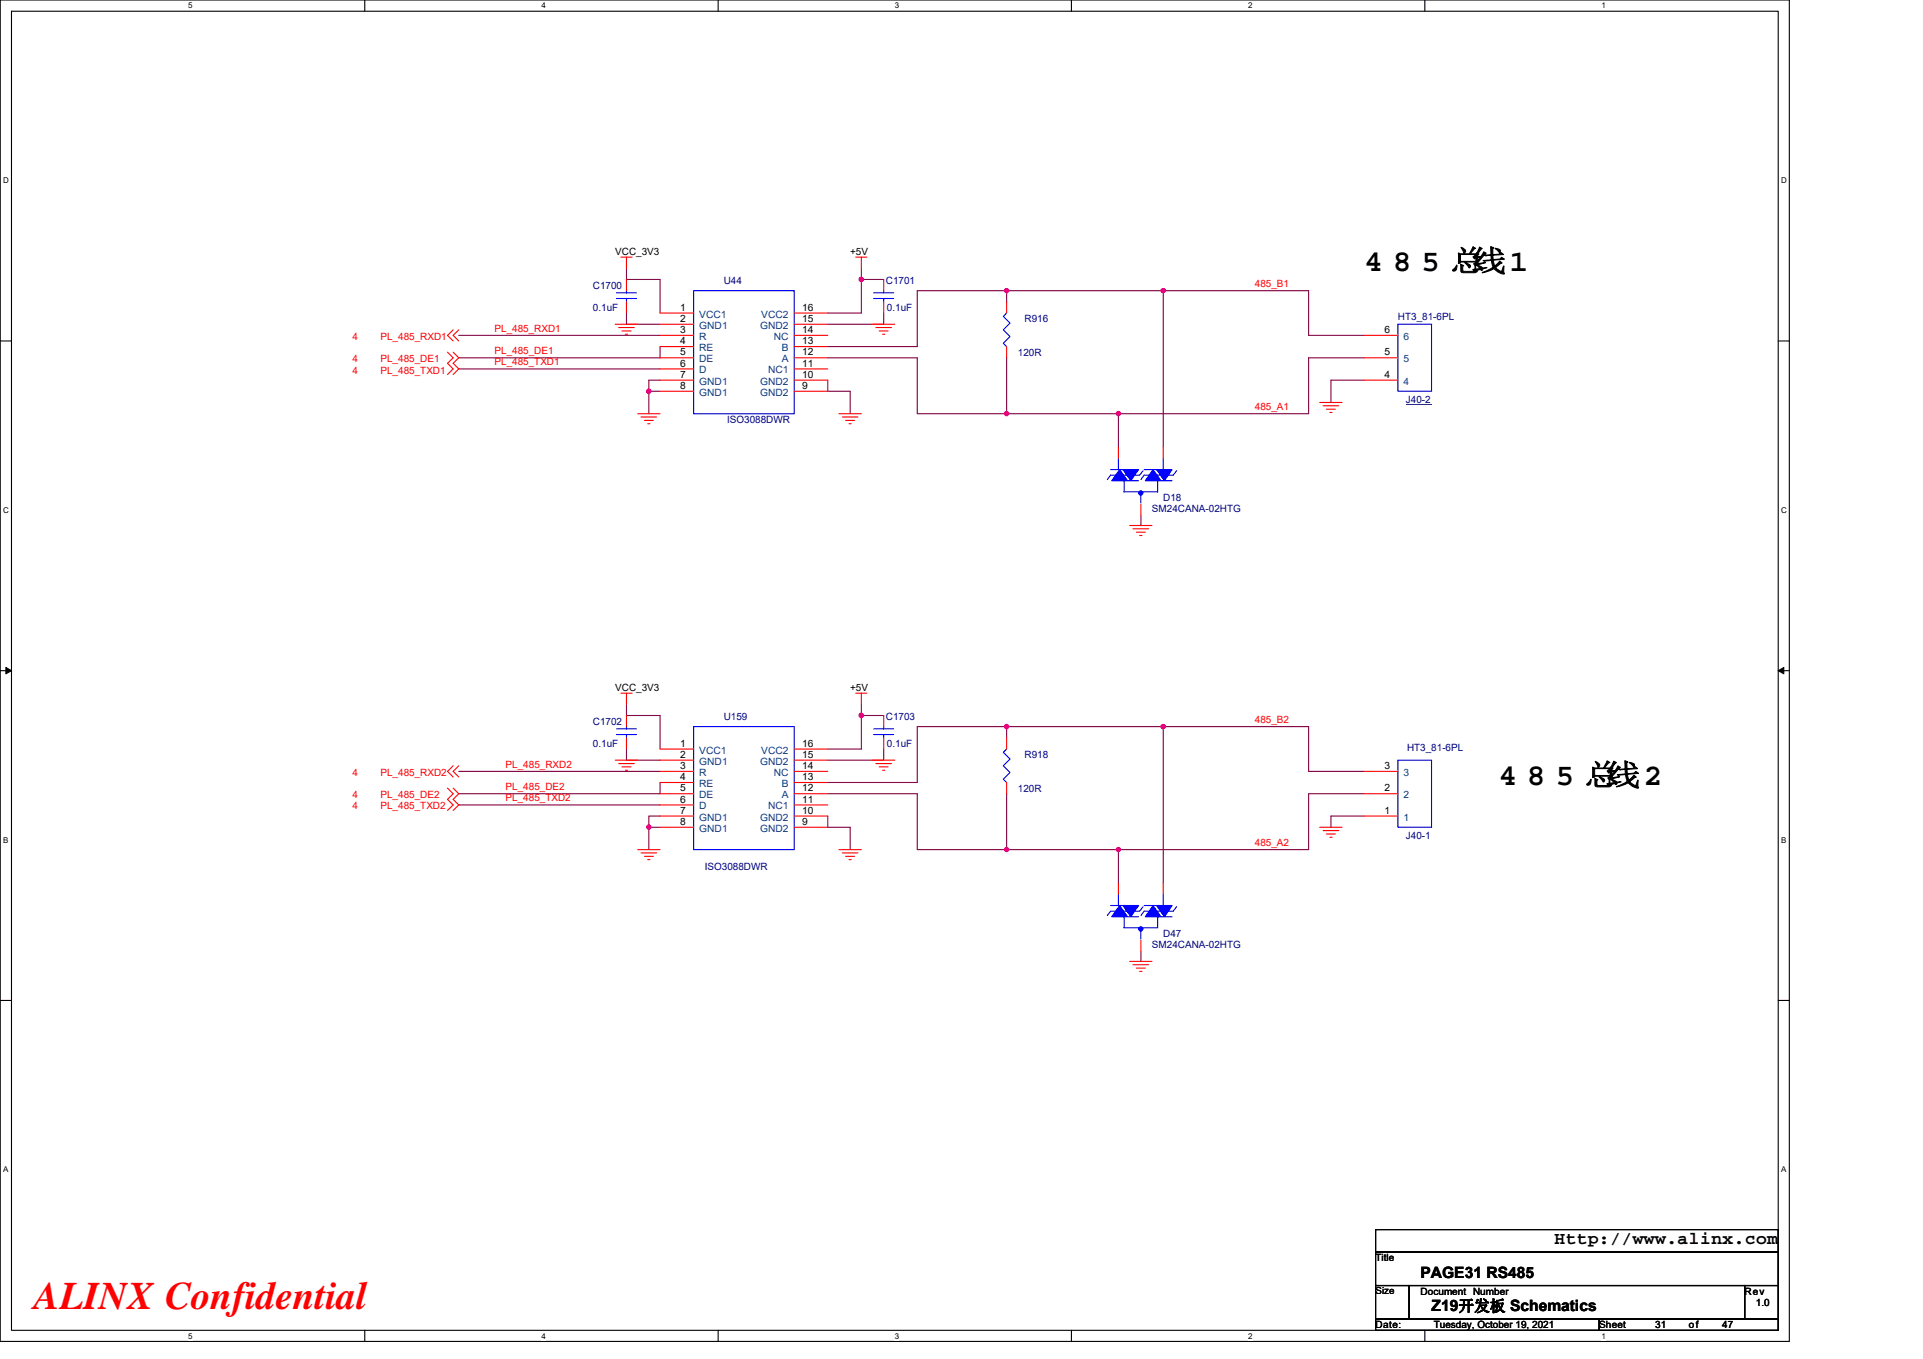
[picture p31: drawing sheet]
<svg xmlns="http://www.w3.org/2000/svg" width="297mm" height="210mm" viewBox="0 0 297 210" stroke-linecap="round" stroke-linejoin="round" font-family="sans-serif">
<defs><g id="words">
<text font-size="6" fill="#f00" x="5.2" y="202.3">ALINX Confidential</text>
<g font-size="4.7">
<text x="210.8" y="41.9">4 8 5 总</text>
<text x="227.2" y="41.9">线1</text>
<text x="231.5" y="121.3">4 8 5 总</text>
<text x="247.9" y="121.3">线2</text>
</g>
<text font-size="2.8" x="240.1" y="192.3">Http://www.alinx.com</text>
<g font-size="2.4">
<text x="219.4" y="197.4">PAGE31 RS485</text>
<text x="221.1" y="202.6">Z19开发板 Schematics</text>
</g>
<g font-size="1.5">
<text x="95" y="39.4">VCC_3V3</text>
<text x="131.3" y="39.4">+5V</text>
<text x="105" y="48">1</text>
<text x="105" y="49.7">2</text>
<text x="105" y="51.5">3</text>
<text x="105" y="53.2">4</text>
<text x="123.9" y="53.2">13</text>
<text x="123.9" y="49.7">15</text>
<text x="123.9" y="48">16</text>
<text x="123.9" y="51.5">14</text>
<text x="213.8" y="51.5">6</text>
<text x="105" y="54.9">5</text>
<text x="105" y="56.6">6</text>
<text x="105" y="58.4">7</text>
<text x="123.9" y="54.9">12</text>
<text x="123.9" y="58.4">10</text>
<text x="123.9" y="56.6">11</text>
<text x="213.8" y="58.4">4</text>
<text x="213.8" y="54.9">5</text>
<text x="105" y="60.1">8</text>
<text x="123.9" y="60.1">9</text>
<text x="95" y="106.8">VCC_3V3</text>
<text x="131.3" y="106.8">+5V</text>
<text x="105" y="115.4">1</text>
<text x="105" y="117.1">2</text>
<text x="105" y="118.8">3</text>
<text x="123.9" y="117.1">15</text>
<text x="123.9" y="115.4">16</text>
<text x="123.9" y="118.8">14</text>
<text x="213.8" y="118.8">3</text>
<text x="105" y="120.5">4</text>
<text x="105" y="122.3">5</text>
<text x="105" y="124">6</text>
<text x="105" y="125.7">7</text>
<text x="123.9" y="122.3">12</text>
<text x="123.9" y="120.5">13</text>
<text x="123.9" y="125.7">10</text>
<text x="123.9" y="124">11</text>
<text x="213.8" y="125.7">1</text>
<text x="213.8" y="122.3">2</text>
<text x="105" y="127.5">8</text>
<text x="123.9" y="127.5">9</text>
<text x="212.5" y="194.9">Title</text>
<text x="212.5" y="200">Size</text>
<text x="219.4" y="200">Document Number</text>
<text x="269.5" y="200">Rev</text>
<text x="271.2" y="201.8">1.0</text>
<text x="212.5" y="205.2">Date:</text>
<text x="221.5" y="205.2">Tuesday, October 19, 2021</text>
<text x="247" y="205.2">Sheet</text>
<text x="255.7" y="205.2">31</text>
<text x="260.9" y="205.2">of</text>
<text x="266" y="205.2">47</text>
</g>
<g font-size="1.5" fill="#000080">
<text x="91.6" y="44.6">C1700</text>
<text x="111.8" y="43.9">U44</text>
<text x="136.8" y="43.9">C1701</text>
<text x="91.6" y="48">0.1uF</text>
<text x="137" y="48">0.1uF</text>
<text x="158.3" y="49.8">R916</text>
<text x="215.9" y="49.4">HT3_81-6PL</text>
<text x="157.2" y="54.9">120R</text>
<text x="112.3" y="65.3">ISO3088DWR</text>
<text x="217.2" y="62.2">J40-2</text>
<text x="179.7" y="77.4">D18</text>
<text x="177.9" y="79.1">SM24CANA-02HTG</text>
<text x="91.6" y="112">C1702</text>
<text x="111.8" y="111.3">U159</text>
<text x="136.8" y="111.3">C1703</text>
<text x="91.6" y="115.4">0.1uF</text>
<text x="137" y="115.4">0.1uF</text>
<text x="158.3" y="117.1">R918</text>
<text x="217.3" y="116.1">HT3_81-6PL</text>
<text x="157.2" y="122.3">120R</text>
<text x="217.2" y="129.6">J40-1</text>
<text x="108.9" y="134.4">ISO3088DWR</text>
<text x="177.9" y="146.5">SM24CANA-02HTG</text>
<text x="179.7" y="144.8">D47</text>
</g>
<g font-size="1.5" fill="#f00">
<text x="193.8" y="44.4">485_B1</text>
<text x="54.5" y="52.5">4</text>
<text x="58.8" y="52.5">PL_485_RXD1</text>
<text x="76.4" y="51.3">PL_485_RXD1</text>
<text x="54.5" y="56">4</text>
<text x="54.5" y="57.7">4</text>
<text x="58.8" y="56">PL_485_DE1</text>
<text x="58.8" y="57.7">PL_485_TXD1</text>
<text x="76.4" y="54.7">PL_485_DE1</text>
<text x="76.4" y="56.5">PL_485_TXD1</text>
<text x="193.8" y="63.4">485_A1</text>
<text x="193.8" y="111.7">485_B2</text>
<text x="54.5" y="119.9">4</text>
<text x="58.8" y="119.9">PL_485_RXD2</text>
<text x="78.1" y="118.6">PL_485_RXD2</text>
<text x="54.5" y="123.3">4</text>
<text x="54.5" y="125.1">4</text>
<text x="58.8" y="123.3">PL_485_DE2</text>
<text x="58.8" y="125.1">PL_485_TXD2</text>
<text x="78.1" y="122.1">PL_485_DE2</text>
<text x="78.1" y="123.8">PL_485_TXD2</text>
<text x="193.8" y="130.7">485_A2</text>
</g>
<g font-size="1.5" fill="#004080">
<text x="108" y="49.1">VCC1</text>
<text x="108" y="50.8">GND1</text>
<text x="108" y="52.5">R</text>
<text x="117.4" y="50.8">GND2</text>
<text x="117.6" y="49.1">VCC2</text>
<text x="119.5" y="52.5">NC</text>
<text x="216.8" y="52.5">6</text>
<text x="108" y="54.3">RE</text>
<text x="108" y="56">DE</text>
<text x="108" y="57.7">D</text>
<text x="108" y="59.4">GND1</text>
<text x="117.4" y="59.4">GND2</text>
<text x="118.6" y="57.7">NC1</text>
<text x="120.8" y="56">A</text>
<text x="120.8" y="54.3">B</text>
<text x="216.8" y="59.4">4</text>
<text x="216.8" y="56">5</text>
<text x="108" y="61.2">GND1</text>
<text x="117.4" y="61.2">GND2</text>
<text x="108" y="116.4">VCC1</text>
<text x="108" y="118.2">GND1</text>
<text x="108" y="119.9">R</text>
<text x="117.4" y="118.2">GND2</text>
<text x="117.6" y="116.4">VCC2</text>
<text x="119.5" y="119.9">NC</text>
<text x="216.8" y="119.9">3</text>
<text x="108" y="121.6">RE</text>
<text x="108" y="123.3">DE</text>
<text x="108" y="125.1">D</text>
<text x="118.6" y="125.1">NC1</text>
<text x="120.8" y="123.3">A</text>
<text x="120.8" y="121.6">B</text>
<text x="216.8" y="123.3">2</text>
<text x="108" y="126.8">GND1</text>
<text x="108" y="128.5">GND1</text>
<text x="117.4" y="128.5">GND2</text>
<text x="117.4" y="126.8">GND2</text>
<text x="216.8" y="126.8">1</text>
</g>
<g font-size="1.2">
<text x="29.1" y="1.3">5</text>
<text x="83.6" y="1.3">4</text>
<text x="138.2" y="1.3">3</text>
<text x="192.8" y="1.3">2</text>
<text x="247.4" y="1.3">1</text>
<text x=".5" y="28.3">D</text>
<text x="275.1" y="28.3">D</text>
<text x=".5" y="79.2">C</text>
<text x="275.1" y="79.2">C</text>
<text x=".5" y="130.2">B</text>
<text x="275.1" y="130.2">B</text>
<text x=".5" y="181.1">A</text>
<text x="275.1" y="181.1">A</text>
<text x="29.1" y="206.8">5</text>
<text x="83.6" y="206.8">4</text>
<text x="138.2" y="206.8">3</text>
<text x="192.8" y="206.8">2</text>
<text x="247.4" y="206.8">1</text>
</g>
</g></defs>
<path d="M0 0h276.4v207.3h-276.4zM1.8 1.7h272.9v203.8h-272.9z" fill="none" stroke="#000" stroke-width=".17"/>
<g fill="#fff">
<path d="M29.1 .2h.6v1.4h-.6z"/>
<path d="M29.1 205.7h.6v1.4h-.6z"/>
</g>
<path d="M56.3 0v1.7M56.3 205.5v1.8" fill="none" stroke="#000" stroke-width=".17"/>
<g fill="#fff">
<path d="M83.6 .2h.7v1.4h-.7z"/>
<path d="M83.6 205.7h.7v1.4h-.7z"/>
</g>
<path d="M110.9 0v1.7M110.9 205.5v1.8" fill="none" stroke="#000" stroke-width=".17"/>
<g fill="#fff">
<path d="M138.2 .2h.7v1.4h-.7z"/>
<path d="M138.2 205.7h.7v1.4h-.7z"/>
</g>
<path d="M165.5 0v1.7M165.5 205.5v1.8" fill="none" stroke="#000" stroke-width=".17"/>
<g fill="#fff">
<path d="M192.8 .2h.6v1.4h-.6z"/>
<path d="M192.8 205.7h.6v1.4h-.6z"/>
</g>
<path d="M220.1 0v1.7M220.1 205.5v1.8" fill="none" stroke="#000" stroke-width=".17"/>
<g fill="#fff">
<path d="M247.4 .2h.6v1.4h-.6z"/>
<path d="M247.4 205.7h.6v1.4h-.6z"/>
<path d="M.5 27.2h.8v1.4h-.8z"/>
<path d="M275.1 27.2h.9v1.4h-.9z"/>
<path d="M.5 78.1h.8v1.4h-.8z"/>
<path d="M275.1 78.1h.9v1.4h-.9z"/>
</g>
<path d="M0 52.7h1.8M274.7 52.7h1.7" fill="none" stroke="#000" stroke-width=".17"/>
<g fill="#fff">
<path d="M.5 129.1h.8v1.4h-.8z"/>
<path d="M275.1 129.1h.8v1.4h-.8z"/>
</g>
<path d="M0 103.6h1.8M274.7 103.6h1.7" fill="none" stroke="#000" stroke-width=".17"/>
<path d="M.9 103.1l.9 .5-.9 .5zM274.7 103.6l.8-.5v1z" fill="#000" stroke="#000" stroke-width=".15"/>
<g fill="#fff">
<path d="M.5 180h.8v1.4h-.8z"/>
<path d="M275.1 180h.8v1.4h-.8z"/>
</g>
<path d="M0 154.6h1.8M274.7 154.6h1.7M212.5 190h62.2v3.5h-62.2zM212.5 193.5h62.2v5.1h-62.2zM212.5 198.6h5.2v5.2h-5.2zM217.7 198.6h51.8v5.2h-51.8zM269.5 198.6h5.2v5.2h-5.2zM212.5 203.8h34.5v1.7h-34.5zM247 203.8h27.7v1.7h-27.7z" fill="none" stroke="#000" stroke-width=".17"/>
<g fill="none" stroke="#800040" stroke-width=".17">
<path d="M70.9 51.8h31.1M70.9 57h31.1M96.8 41.5v1.7h5.2v5.2M96.8 48.4v1.7h5.2M102 53.6v1.7h-31.1M102 58.7h-1.8v1.8M127.9 55.3h13.8v8.6h13.8M127.9 58.7v1.8h3.4v3.4M133.1 43.2h3.4M133.1 43.2v5.2h-5.2M133.1 41.5v1.7M136.5 48.4v1.7h-8.6"/>
<path d="M155.5 55.3v8.6M155.5 44.9h24.2M155.5 44.9h-13.8v8.7h-13.8M155.5 44.9v1.8M179.7 44.9h22.4v6.9h8.7M179.7 44.9v24.2M210.8 55.3h-8.7v8.6h-29.3M210.8 58.7h-5.2v3.5M100.2 60.5v3.4M100.2 60.5h1.8M155.5 63.9h17.3M172.8 63.9v5.2"/>
<path d="M176.2 79.6v1.6M70.9 119.2h31.1M96.8 115.7v1.8h5.2M96.8 108.8v1.8h5.2v5.1M133.1 110.6h3.4M133.1 108.8v1.8M133.1 110.6v5.1h-5.2M136.5 115.7v1.8h-8.6M155.5 112.3h24.2M155.5 112.3h-13.8v8.6h-13.8M155.5 112.3v1.7M179.7 112.3h22.4v6.9h8.7"/>
<path d="M179.7 112.3v24.2M70.9 124.4h31.1M100.2 127.8v3.5M100.2 127.8h1.8M102 120.9v1.7h-31.1M102 126.1h-1.8v1.7M127.9 122.6h13.8v8.7h13.8M127.9 126.1v1.7h3.4v3.5M155.5 122.6v8.7M155.5 131.3h17.3M172.8 131.3v5.2M210.8 122.6h-8.7v8.7h-29.3"/>
<path d="M210.8 126.1h-5.2v1.7M176.2 147v1.5"/>
</g>
<g fill="#f0f" stroke="#f0f" stroke-width=".17">
<circle cx="133" cy="43.2" r=".34"/>
<circle cx="155.5" cy="44.9" r=".33"/>
<circle cx="179.7" cy="44.9" r=".33"/>
<circle cx="100.2" cy="60.4" r=".34"/>
<circle cx="155.5" cy="63.9" r=".34"/>
<circle cx="172.8" cy="63.9" r=".34"/>
<circle cx="133" cy="110.5" r=".34"/>
<circle cx="179.7" cy="112.3" r=".34"/>
<circle cx="155.5" cy="112.3" r=".34"/>
<circle cx="155.5" cy="131.3" r=".33"/>
<circle cx="100.2" cy="127.8" r=".34"/>
<circle cx="172.8" cy="131.3" r=".33"/>
</g>
<g fill="none" stroke="#f00" stroke-width=".17">
<path d="M95.9 39.7h1.7M96.8 39.7v1.8M132.2 39.7h1.7M133.1 39.7v1.8M69.1 54.4l.9 .9-.9 .8 .9 .9-.9 .9M70 54.4l.9 .9-.9 .8 .9 .9-.9 .9M70 51l-.9 .8 .9 .9M70.9 51l-.9 .8 .9 .9M95 50.1h3.5M95.6 50.6h2.4M96.1 51.1h1.4M96.6 51.6h.3"/>
<path d="M96.8 43.2v1.7M96.8 46.7v1.7M102 48.4h5.1M102 50.1h5.1M102 51.8h5.1M102 53.6h5.1M102 55.3h5.1M102 57h5.1M102 58.7h5.1M122.7 58.7h5.2M122.7 57h5.2M122.7 55.3h5.2"/>
<path d="M122.7 53.6h5.2M122.7 51.8h5.2M122.7 50.1h5.2M122.7 48.4h5.2M134.8 50.1h3.4M135.3 50.6h2.4M135.8 51.1h1.4M136.3 51.6h.4M136.5 43.2v1.7M136.5 46.7v1.7M155.5 46.7v1.7M155.5 53.6v1.7"/>
<path d="M210.8 58.7h5.1M210.8 55.3h5.1M210.8 51.8h5.1M98.5 63.9h3.5M99 64.4h2.4M99.5 65h1.4M100.1 65.5h.3M102 60.5h5.1M122.7 60.5h5.2M129.6 63.9h3.5M130.1 64.4h2.4M130.6 65h1.4"/>
<path d="M131.1 65.5h.4M172.8 69.1v1.7M176.2 77.9v1.7M179.7 69.1v1.7M203.9 62.2h3.4M204.4 62.7h2.4M204.9 63.2h1.4M205.4 63.7h.4M174.5 81.2h3.4M175 81.7h2.4M175.5 82.2h1.4M176 82.7h.4"/>
<path d="M70 118.3l-.9 .9 .9 .9M70.9 118.3l-.9 .9 .9 .9M95 117.5h3.5M95.6 118h2.4M95.9 107.1h1.7M96.1 118.5h1.4M96.6 119h.3M96.8 107.1v1.7M96.8 110.6v1.7M96.8 114v1.7M102 115.7h5.1M102 117.5h5.1"/>
<path d="M102 119.2h5.1M122.7 119.2h5.2M122.7 117.5h5.2M122.7 115.7h5.2M132.2 107.1h1.7M133.1 107.1v1.7M134.8 117.5h3.4M135.3 118h2.4M135.8 118.5h1.4M136.3 119h.4M136.5 110.6v1.7M136.5 114v1.7"/>
<path d="M155.5 114v1.7M210.8 119.2h5.1M69.1 121.8l.9 .8-.9 .9 .9 .9-.9 .8M70 121.8l.9 .8-.9 .9 .9 .9-.9 .8M98.5 131.3h3.5M99 131.8h2.4M99.5 132.3h1.4M100.1 132.8h.3M102 120.9h5.1M102 122.6h5.1M102 124.4h5.1M102 126.1h5.1"/>
<path d="M102 127.8h5.1M122.7 127.8h5.2M122.7 126.1h5.2M122.7 124.4h5.2M122.7 122.6h5.2M122.7 120.9h5.2M129.6 131.3h3.5M130.1 131.8h2.4M130.6 132.3h1.4M131.1 132.8h.4M155.5 120.9v1.7M172.8 136.5v1.7"/>
<path d="M179.7 136.5v1.7M203.9 127.8h3.4M204.4 128.3h2.4M204.9 128.9h1.4M205.4 129.4h.4M210.8 126.1h5.1M210.8 122.6h5.1M174.5 148.5h3.4M175 149.1h2.4M175.5 149.6h1.4M176 150.1h.4M176.2 145.3v1.7"/>
</g>
<g fill="none" stroke="#00f" stroke-width=".17">
<path d="M95.2 46.1h3.1M95.2 45.3h3.1M96.8 44.9v.4M96.8 46.1v.6M107.1 44.9h15.6v19h-15.6zM134.9 46.1h3.1M134.9 45.3h3.1M136.5 44.9v.4M136.5 46.1v.6M155.5 48.4l-.5 .5 1 1-1 1.1 1 1-1 1 .5 .6M215.9 50.1h5.2v10.4h-5.2zM171.6 72.6h2.4"/>
<path d="M172.8 70.8v1.8M173.5 74.3h2.4M173.6 74.3v1.7h5.2v-1.7M176.2 76v1.7M176.6 72.7l-.6 .7h-4.4l-.6 .7M176.7 72.6h2.5M178.6 74.3h2.5M179.7 70.8v1.8M181.8 72.7l-.6 .7h-4.5l-.5 .7M95.2 113.5h3.1M95.2 112.6h3.1M96.8 112.3v.3"/>
<path d="M96.8 113.5v.5M107.1 112.3h15.6v19h-15.6zM134.9 113.5h3.1M134.9 112.6h3.1M136.5 112.3v.3M136.5 113.5v.5M155.5 115.7l-.5 .5 1 1.1-1 1 1 1.1-1 1 .5 .5M215.9 117.5h5.2v10.3h-5.2zM171.6 139.9h2.4M172.8 138.2v1.7M176.7 139.9h2.5M179.7 138.2v1.7"/>
<path d="M173.5 141.6h2.4M173.6 141.6v1.8h5.2v-1.8M176.2 143.4v1.7M176.6 140.1l-.6 .7h-4.4l-.6 .7M178.6 141.6h2.5M181.8 140.1l-.6 .7h-4.5l-.5 .7"/>
</g>
<g fill="#00f" stroke="#00f" stroke-width=".17">
<path d="M178.1 72.6l1.2 1.7h-2.4z" fill-rule="evenodd"/>
<path d="M178.6 72.6h2.5l-1.3 1.7z" fill-rule="evenodd"/>
<path d="M173.5 72.6h2.4l-1.2 1.7z" fill-rule="evenodd"/>
<path d="M172.9 72.6l1.3 1.7h-2.5z" fill-rule="evenodd"/>
<path d="M178.1 139.9l1.2 1.7h-2.4z" fill-rule="evenodd"/>
<path d="M178.6 139.9h2.5l-1.3 1.7z" fill-rule="evenodd"/>
<path d="M173.5 139.9h2.4l-1.2 1.7z" fill-rule="evenodd"/>
<path d="M172.9 139.9l1.3 1.7h-2.5z" fill-rule="evenodd"/>
<circle cx="176.2" cy="76.2" r=".33"/>
<circle cx="176.2" cy="143.5" r=".34"/>
</g>
<path d="M217.2 62.4h3.9" fill="none" stroke="#000080" stroke-width=".15"/>
<use href="#words"/>
</svg>
